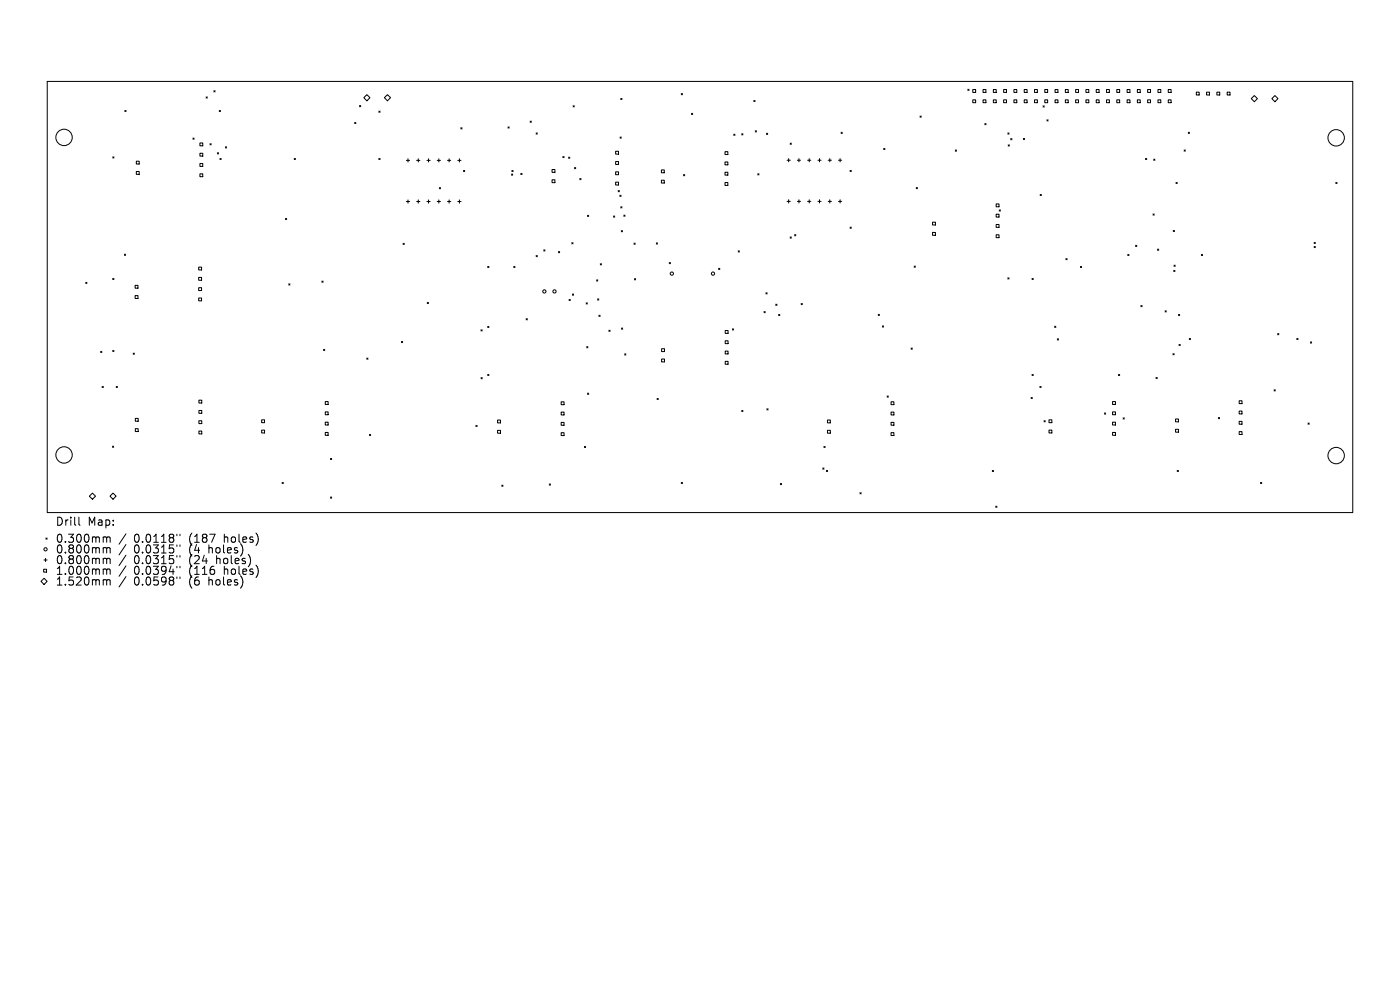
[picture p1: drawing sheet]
<svg xmlns="http://www.w3.org/2000/svg" width="297mm" height="210mm" viewBox="0 0 297 210" stroke-linecap="round" stroke-linejoin="round" font-family="sans-serif">
<defs><g id="words">
<g font-size="2.4">
<text x="11.7" y="111.8">Drill</text>
<text x="18.6" y="111.8">Map:</text>
<text x="11.7" y="115.4">0.300mm</text>
<text x="11.7" y="117.6">0.800mm</text>
<text x="11.7" y="119.9">0.800mm</text>
<text x="28.4" y="115.4">0.0118&quot;</text>
<text x="28.4" y="117.6">0.0315&quot;</text>
<text x="28.4" y="119.9">0.0315&quot;</text>
<text x="40.2" y="115.4">(187</text>
<text x="40.2" y="117.6">(4</text>
<text x="40.2" y="119.9">(24</text>
<text x="44.5" y="117.6">holes)</text>
<text x="46.1" y="119.9">holes)</text>
<text x="47.8" y="115.4">holes)</text>
<text x="11.7" y="122.2">1.000mm</text>
<text x="11.7" y="124.4">1.520mm</text>
<text x="28.4" y="122.2">0.0394&quot;</text>
<text x="28.4" y="124.4">0.0598&quot;</text>
<text x="40.2" y="122.2">(116</text>
<text x="40.2" y="124.4">(6</text>
<text x="44.5" y="124.4">holes)</text>
<text x="47.8" y="122.2">holes)</text>
</g>
</g></defs>
<g fill="none" stroke="#000" stroke-width=".21">
<path d="M10 17.3h277v91.4h-277zM45.4 19.2l.2 .3M45.6 19.2l-.2 .3M144.5 19.8l.3 .3M144.8 19.8l-.3 .3M205.3 18.9l.3 .3M205.6 18.9l-.3 .3M206.4 19h.6v.6h-.6zM208.6 19h.6v.6h-.6zM210.7 19h.6v.6h-.6zM212.9 19h.6v.6h-.6zM215.1 19h.6v.6h-.6z"/>
<path d="M217.3 19h.6v.6h-.6zM219.5 19h.6v.6h-.6zM221.6 19h.7v.6h-.7zM223.8 19h.6v.6h-.6zM226 19h.6v.6h-.6zM228.2 19h.6v.6h-.6zM230.4 19h.6v.6h-.6zM232.6 19h.6v.6h-.6zM234.7 19h.6v.6h-.6zM236.9 19h.6v.6h-.6zM239.1 19h.6v.6h-.6zM241.3 19h.6v.6h-.6z"/>
<path d="M243.5 19h.6v.6h-.6zM245.7 19h.6v.6h-.6zM247.8 19h.6v.6h-.6zM253.8 19.5h.6v.7h-.6zM256 19.5h.6v.7h-.6zM258.2 19.5h.6v.7h-.6zM260.3 19.5h.6v.7h-.6zM23.9 33.3l.3 .2M24.2 33.3l-.3 .2M26.5 23.4l.2 .3M26.7 23.4l-.2 .3M28.9 34.2h.6v.6h-.6z"/>
<path d="M28.9 36.4h.6v.6h-.6zM40.9 29.3l.3 .2M41.2 29.3l-.3 .2M42.4 30.3h.6v.6h-.6zM42.4 32.5h.6v.6h-.6zM42.4 34.7h.6v.6h-.6zM42.4 36.9h.6v.6h-.6zM43.7 20.6l.3 .2M44 20.6l-.3 .2M44.5 30.5l.3 .2M44.8 30.5l-.3 .2M46.1 32.4l.3 .3"/>
<path d="M46.4 32.4l-.3 .3M46.5 23.4l.3 .3M46.7 33.6l.2 .3M46.8 23.4l-.3 .3M46.9 33.6l-.2 .3M47.8 31.1l.3 .3M48.1 31.1l-.3 .3M62.4 33.6l.3 .3M62.7 33.6l-.3 .3M75.2 26l.3 .2M75.5 26l-.3 .2M76.3 22.4l.2 .2"/>
<path d="M76.5 22.4l-.2 .2M77.2 20.7l.6-.6 .7 .6-.7 .7zM80.4 23.6l.2 .2M80.4 33.6l.2 .3M80.6 23.6l-.2 .2M80.6 33.6l-.2 .3M81.5 20.7l.7-.6 .7 .6-.7 .7zM86.2 34h.7M86.6 33.7v.7M88.4 34h.7M88.7 33.7v.7M90.6 34h.7"/>
<path d="M90.9 33.7v.7M92.8 34h.6M93.1 33.7v.7M93.2 39.8l.3 .3M93.5 39.8l-.3 .3M94.9 34h.7M95.3 33.7v.7M97.1 34h.7M97.5 33.7v.7M97.8 27.1l.2 .3M98 27.1l-.2 .3M98.3 36.1l.3 .3"/>
<path d="M98.6 36.1l-.3 .3M107.8 26.9l.2 .3M108 26.9l-.2 .3M108.5 36.9l.3 .3M108.6 36.1l.3 .3M108.8 36.9l-.3 .3M108.9 36.1l-.3 .3M110.5 36.8l.2 .2M110.7 36.8l-.2 .2M112.5 25.7l.2 .2M112.7 25.7l-.2 .2M113.7 28.2l.3 .3"/>
<path d="M114 28.2l-.3 .3M117.1 36h.6v.6h-.6zM117.1 38.1h.6v.6h-.6zM119.4 33.2l.3 .3M119.7 33.2l-.3 .3M120.6 33.3l.3 .3M120.9 33.3l-.3 .3M121.6 22.4l.2 .3M121.8 22.4l-.2 .3M121.9 35.5l.2 .3M122.1 35.5l-.2 .3M123 37.9l.3 .2"/>
<path d="M123.3 37.9l-.3 .2M130.6 32.1h.6v.6h-.6zM130.6 34.3h.6v.6h-.6zM130.6 36.5h.6v.6h-.6zM130.6 38.6h.6v.6h-.6zM131.5 29.1l.3 .2M131.7 20.9l.3 .2M131.8 29.1l-.3 .2M132 20.9l-.3 .2M140.3 36h.6v.6h-.6zM140.3 38.2h.6v.6h-.6zM145 37l.3 .3"/>
<path d="M145.3 37l-.3 .3M146.7 24l.2 .3M146.9 24l-.2 .3M153.8 32.2h.6v.6h-.6zM153.8 34.4h.6v.6h-.6zM153.8 36.5h.6v.6h-.6zM153.8 38.7h.6v.6h-.6zM155.7 28.5l.2 .2M155.9 28.5l-.2 .2M157.4 28.4l.2 .2M157.6 28.4l-.2 .2M159.9 21.3l.3 .3"/>
<path d="M160.2 21.3l-.3 .3M160.2 27.7l.3 .3M160.5 27.7l-.3 .3M160.8 36.9l.2 .2M161 36.9l-.2 .2M162.6 28.3l.3 .2M162.9 28.3l-.3 .2M167 34h.7M167.3 33.6v.7M167.6 30.4l.3 .2M167.9 30.4l-.3 .2M169.1 34h.7"/>
<path d="M169.5 33.6v.7M171.3 34h.7M171.7 33.6v.7M173.5 34h.7M173.9 33.6v.7M175.7 34h.7M176 33.6v.7M177.9 34h.7M178.2 33.6v.7M178.4 28.1l.3 .2M178.7 28.1l-.3 .2M180.3 36.1l.3 .3"/>
<path d="M180.6 36.1l-.3 .3M187.5 31.5l.2 .2M187.7 31.5l-.2 .2M194.4 39.8l.2 .2M194.6 39.8l-.2 .2M195.2 24.6l.2 .3M195.4 24.6l-.2 .3M202.7 31.8l.2 .3M202.9 31.8l-.2 .3M206.4 21.2h.6v.6h-.6zM208.6 21.2h.6v.6h-.6zM208.9 26.2l.3 .3"/>
<path d="M209.2 26.2l-.3 .3M210.7 21.2h.6v.6h-.6zM212.9 21.2h.6v.6h-.6zM213.8 28.2l.3 .3M213.9 30.7l.2 .3M214.1 28.2l-.3 .3M214.1 30.7l-.2 .3M214.4 29.4l.3 .3M214.7 29.4l-.3 .3M215.1 21.2h.6v.6h-.6zM217.1 29.4l.3 .2M217.3 21.2h.6v.6h-.6z"/>
<path d="M217.4 29.4l-.3 .2M219.5 21.2h.6v.6h-.6zM221.3 22.5l.2 .2M221.5 22.5l-.2 .2M221.6 21.2h.7v.6h-.7zM222.1 25.4l.3 .3M222.4 25.4l-.3 .3M223.8 21.2h.6v.6h-.6zM226 21.2h.6v.6h-.6zM228.2 21.2h.6v.6h-.6zM230.4 21.2h.6v.6h-.6zM232.6 21.2h.6v.6h-.6z"/>
<path d="M234.7 21.2h.6v.6h-.6zM236.9 21.2h.6v.6h-.6zM239.1 21.2h.6v.6h-.6zM241.3 21.2h.6v.6h-.6zM243 33.6l.3 .3M243.3 33.6l-.3 .3M243.5 21.2h.6v.6h-.6zM244.8 33.8l.2 .2M245 33.8l-.2 .2M245.7 21.2h.6v.6h-.6zM247.8 21.2h.6v.6h-.6zM249.5 38.7l.2 .3"/>
<path d="M249.7 38.7l-.2 .3M251.2 31.8l.3 .3M251.5 31.8l-.3 .3M252.1 28.1l.2 .2M252.3 28.1l-.2 .2M265.4 20.9l.7-.6 .7 .6-.7 .7zM269.8 20.9l.7-.6 .6 .6-.6 .7zM283.4 38.7l.2 .3M283.6 38.7l-.2 .3M18.2 59.9l.2 .2M18.4 59.9l-.2 .2M23.9 59.1l.3 .2"/>
<path d="M24.2 59.1l-.3 .2M26.4 53.9l.3 .3M26.7 53.9l-.3 .3M42.2 56.7h.6v.6h-.6zM42.2 58.8h.6v.7h-.6zM60.6 46.3l.2 .3M60.8 46.3l-.2 .3M68.3 59.6l.2 .3M68.5 59.6l-.2 .3M85.5 51.6l.3 .3M85.8 51.6l-.3 .3M86.2 42.8h.7"/>
<path d="M86.6 42.4v.7M88.4 42.8h.7M88.7 42.4v.7M90.6 42.8h.7M90.9 42.4v.7M92.8 42.8h.6M93.1 42.4v.7M94.9 42.8h.7M95.3 42.4v.7M97.1 42.8h.7M97.5 42.4v.7M103.5 56.5l.2 .3"/>
<path d="M103.7 56.5l-.2 .3M109 56.5l.2 .3M109.2 56.5l-.2 .3M113.7 54.2l.3 .3M114 54.2l-.3 .3M115.4 53l.2 .3M115.6 53l-.2 .3M118.5 53.4l.2 .2M118.7 53.4l-.2 .2M121.3 51.5l.3 .2M121.6 51.5l-.3 .2M124.6 45.7l.3 .2"/>
<path d="M124.9 45.7l-.3 .2M126.6 59.4l.2 .2M126.8 59.4l-.2 .2M127.3 55.9l.3 .3M127.6 55.9l-.3 .3M130.2 45.8l.2 .3M130.4 45.8l-.2 .3M131.1 40.4l.3 .3M131.4 40.4l-.3 .3M131.5 41.4l.3 .3M131.7 43.9l.3 .2M131.8 41.4l-.3 .3"/>
<path d="M131.8 48.9l.3 .3M132 43.9l-.3 .2M132.1 48.9l-.3 .3M132.3 45.6l.3 .3M132.6 45.6l-.3 .3M134.5 51.6l.3 .2M134.6 59.1l.3 .3M134.8 51.6l-.3 .2M134.9 59.1l-.3 .3M139.2 51.5l.3 .3M139.5 51.5l-.3 .3M142 55.7l.2 .2"/>
<path d="M142.2 55.7l-.2 .2M152.5 56.9l.2 .3M152.7 56.9l-.2 .3M156.6 53.2l.3 .3M156.9 53.2l-.3 .3M167 42.7h.7M167.3 42.4v.7M167.6 50.3l.3 .2M167.9 50.3l-.3 .2M168.6 49.8l.2 .2M168.8 49.8l-.2 .2M169.1 42.7h.7"/>
<path d="M169.5 42.4v.7M171.3 42.7h.7M171.7 42.4v.7M173.5 42.7h.7M173.9 42.4v.7M175.7 42.7h.7M176 42.4v.7M177.9 42.7h.7M178.2 42.4v.7M180.3 48.2l.3 .2M180.6 48.2l-.3 .2M193.9 56.4l.3 .3"/>
<path d="M194.2 56.4l-.3 .3M197.8 47.1h.6v.6h-.6zM197.8 49.3h.6v.6h-.6zM211.3 43.3h.6v.6h-.6zM211.3 45.4h.6v.6h-.6zM211.3 47.6h.6v.6h-.6zM211.3 49.8h.6v.6h-.6zM212 44.5l.2 .3M212.2 44.5l-.2 .3M213.8 58.9l.3 .3M214.1 58.9l-.3 .3M218.9 59.1l.3 .2"/>
<path d="M219.2 59.1l-.3 .2M220.7 41.2l.2 .3M220.9 41.2l-.2 .3M226.1 54.8l.3 .3M226.4 54.8l-.3 .3M229.2 56.5l.3 .3M229.5 56.5l-.3 .3M239.2 54l.3 .2M239.5 54l-.3 .2M240.9 52l.3 .3M241.2 52l-.3 .3M244.6 45.4l.3 .2"/>
<path d="M244.9 45.4l-.3 .2M245.6 52.8l.2 .3M245.8 52.8l-.2 .3M248.9 48.9l.3 .2M249 57.3l.3 .3M249.1 56.2l.2 .3M249.2 48.9l-.3 .2M249.3 57.3l-.3 .3M249.3 56.2l-.2 .3M254.9 54l.2 .2M255.1 54l-.2 .2M278.8 51.4l.2 .3"/>
<path d="M278.8 52.3l.2 .2M279 51.4l-.2 .3M279 52.3l-.2 .2M21.4 74.5l.2 .3M21.6 74.5l-.2 .3M23.9 74.3l.3 .3M24.2 74.3l-.3 .3M28.2 74.9l.3 .3M28.5 74.9l-.3 .3M28.7 60.5h.6v.6h-.6zM28.7 62.7h.6v.6h-.6zM42.2 61h.6v.6h-.6z"/>
<path d="M42.2 63.2h.6v.6h-.6zM61.3 60.2l.2 .3M61.5 60.2l-.2 .3M68.6 74.1l.3 .3M68.9 74.1l-.3 .3M77.8 76l.3 .2M78.1 76l-.3 .2M85.2 72.4l.2 .3M85.4 72.4l-.2 .3M90.6 64.1l.3 .3M90.9 64.1l-.3 .3M102 70l.3 .2"/>
<path d="M102.3 70l-.3 .2M103.5 69.2l.2 .3M103.5 79.4l.2 .3M103.7 69.2l-.2 .3M103.7 79.4l-.2 .3M111.6 67.6l.3 .3M111.9 67.6l-.3 .3M120.7 63.5l.3 .3M121 63.5l-.3 .3M121.4 62.4l.3 .2M121.7 62.4l-.3 .2M124.3 64.2l.3 .3"/>
<path d="M124.5 73.5l.2 .3M124.6 64.2l-.3 .3M124.7 73.5l-.2 .3M126.8 63.4l.2 .3M127 63.4l-.2 .3M127.1 66.9l.2 .2M127.3 66.9l-.2 .2M129.2 70l.2 .3M129.4 70l-.2 .3M131.8 69.6l.3 .2M132.1 69.6l-.3 .2M132.5 75.1l.3 .2"/>
<path d="M132.8 75.1l-.3 .2M140.4 74h.6v.6h-.6zM140.4 76.2h.6v.6h-.6zM153.8 70.1h.7v.6h-.7zM153.8 72.3h.7v.6h-.7zM153.8 74.5h.7v.6h-.7zM153.8 76.7h.7v.6h-.7zM155.4 69.8l.2 .2M155.6 69.8l-.2 .2M162.1 66.1l.2 .2M162.3 66.1l-.2 .2M162.5 62.1l.2 .3"/>
<path d="M162.7 62.1l-.2 .3M164.6 64.5l.2 .3M164.8 64.5l-.2 .3M165.2 66.7l.2 .2M165.4 66.7l-.2 .2M170 64.4l.2 .2M170.2 64.4l-.2 .2M186.3 66.7l.3 .2M186.6 66.7l-.3 .2M187.2 69.1l.2 .3M187.4 69.1l-.2 .3M193.3 73.8l.2 .3"/>
<path d="M193.5 73.8l-.2 .3M218.9 79.4l.3 .3M219.2 79.4l-.3 .3M223.7 69.2l.3 .3M224 69.2l-.3 .3M224.3 71.9l.3 .2M224.6 71.9l-.3 .2M237.3 79.4l.2 .3M237.5 79.4l-.2 .3M242 64.8l.3 .3M242.3 64.8l-.3 .3M247.2 65.9l.2 .3"/>
<path d="M247.4 65.9l-.2 .3M248.8 75l.3 .3M249.1 75l-.3 .3M250 66.7l.3 .2M250.1 73.1l.3 .2M250.3 66.7l-.3 .2M250.4 73.1l-.3 .2M252.3 71.8l.3 .2M252.6 71.8l-.3 .2M271 70.8l.3 .2M271.3 70.8l-.3 .2M275.1 71.8l.3 .2"/>
<path d="M275.4 71.8l-.3 .2M278 72.5l.3 .3M278.3 72.5l-.3 .3M21.7 82l.2 .2M21.9 82l-.2 .2M23.9 94.6l.2 .3M24.1 94.6l-.2 .3M24.6 82l.3 .2M24.9 82l-.3 .2M28.7 88.8h.6v.6h-.6zM28.7 90.9h.6v.6h-.6zM42.2 84.9h.6v.6h-.6z"/>
<path d="M42.2 87.1h.6v.6h-.6zM42.2 89.3h.6v.6h-.6zM42.2 91.4h.6v.6h-.6zM55.5 89.1h.6v.6h-.6zM55.5 91.2h.6v.6h-.6zM69 85.2h.6v.6h-.6zM69 87.4h.6v.6h-.6zM69 89.6h.6v.6h-.6zM69 91.7h.6v.6h-.6zM70.1 97.2l.3 .3M70.4 97.2l-.3 .3M78.4 92.1l.2 .3"/>
<path d="M78.6 92.1l-.2 .3M101 90.2l.2 .3M101.2 90.2l-.2 .3M102 80.1l.3 .3M102.3 80.1l-.3 .3M105.6 89.1h.6v.6h-.6zM105.6 91.3h.6v.6h-.6zM119 85.2h.7v.6h-.7zM119 87.4h.7v.6h-.7zM119 89.6h.7v.6h-.7zM119 91.8h.7v.6h-.7zM124 94.7l.2 .2"/>
<path d="M124.2 94.7l-.2 .2M124.6 83.4l.3 .3M124.9 83.4l-.3 .3M139.4 84.5l.3 .3M139.7 84.5l-.3 .3M157.4 87.1l.2 .2M157.6 87.1l-.2 .2M162.7 86.7l.3 .3M163 86.7l-.3 .3M174.5 99.3l.3 .2M174.8 94.7l.2 .2M174.8 99.3l-.3 .2"/>
<path d="M175 94.7l-.2 .2M175.3 99.8l.3 .2M175.5 89.1h.6v.6h-.6zM175.5 91.3h.6v.6h-.6zM175.6 99.8l-.3 .2M188.2 84l.3 .3M188.5 84l-.3 .3M189 85.2h.6v.6h-.6zM189 87.4h.6v.6h-.6zM189 89.6h.6v.6h-.6zM189 91.8h.6v.6h-.6zM210.5 99.8l.3 .2"/>
<path d="M210.8 99.8l-.3 .2M218.7 84.3l.3 .3M219 84.3l-.3 .3M220.6 82l.3 .2M220.9 82l-.3 .2M221.5 89.2l.2 .3M221.7 89.2l-.2 .3M222.5 89.1h.6v.6h-.6zM222.5 91.2h.6v.6h-.6zM234.3 87.6l.3 .3M234.6 87.6l-.3 .3M236 85.2h.6v.6h-.6z"/>
<path d="M236 87.4h.6v.6h-.6zM236 89.6h.6v.6h-.6zM236 91.7h.6v.6h-.6zM238.3 88.6l.2 .3M238.5 88.6l-.2 .3M245.2 80.1l.3 .2M245.5 80.1l-.3 .2M249.4 88.9h.6v.6h-.6zM249.4 91.1h.6v.6h-.6zM249.7 99.8l.3 .2M250 99.8l-.3 .2M258.5 88.6l.2 .2"/>
<path d="M258.7 88.6l-.2 .2M262.9 85h.6v.6h-.6zM262.9 87.2h.6v.6h-.6zM262.9 89.4h.6v.6h-.6zM262.9 91.6h.6v.6h-.6zM270.3 82.7l.2 .2M270.5 82.7l-.2 .2M277.5 89.7l.2 .3M277.7 89.7l-.2 .3M9.3 118.8h.7M9.7 118.4v.7M9.7 114.1l.3 .3"/>
<path d="M10 114.1l-.3 .3M16.7 109.7v1.5l.3 .2M19 105.3l.6-.7 .7 .7-.7 .6zM22.1 113.9l.5 .1v.1M22.1 116.2h.3l.2 .2M22.1 118.4h.3l.2 .3M22.6 114.1l.3-.2 .4 .1 .1 1M22.6 114.1v.9M22.6 116.4v.9M22.6 118.7v.9M22.6 116.4l.3-.2h.4l.1 1.1M22.6 118.7l.3-.3 .4 .1 .1 1.1"/>
<path d="M23.3 105.3l.7-.7 .6 .7-.6 .6zM26.7 113.2l-1.4 2.2M26.7 115.5l-1.4 2.2M26.7 117.8l-1.4 2.2M37.5 113.3v.3M37.5 115.6v.3M37.5 117.9v.3M38.2 113.3v.3M38.2 115.6v.3M38.2 117.9v.3M59.8 102.3l.3 .3M60.1 102.3l-.3 .3"/>
<path d="M70.1 105.4l.3 .3M70.4 105.4l-.3 .3M106.5 102.9l.2 .3M106.7 102.9l-.2 .3M116.5 102.7l.3 .2M116.8 102.7l-.3 .2M144.5 102.3l.3 .3M144.8 102.3l-.3 .3M165.6 102.6l.2 .2M165.8 102.6l-.2 .2M182.4 104.5l.3 .3M182.7 104.5l-.3 .3"/>
<path d="M211.2 107.4l.3 .2M211.5 107.4l-.3 .2M267.4 102.3l.3 .3M267.7 102.3l-.3 .3M9.3 120.8h.6v.6h-.6zM9.3 122.7l.7 .6-.7 .7-.6-.7zM22.1 120.7l.5 .1v.1M22.1 123h.3l.2 .2M22.6 120.9v.9M22.6 123.2v.9M22.6 120.9l.3-.2 .4 .1 .1 1M22.6 123.2l.3-.2h.4l.1 1.1"/>
<path d="M26.7 120l-1.4 2.3M26.7 122.3l-1.4 2.2M37.5 120.1v.4M37.5 122.4v.3M38.2 120.1v.4M38.2 122.4v.3"/>
<circle cx="13.6" cy="29.2" r="1.74"/>
<circle cx="283.5" cy="29.2" r="1.74"/>
<circle cx="142.5" cy="58" r=".34"/>
<circle cx="151.3" cy="58" r=".34"/>
<circle cx="115.5" cy="61.8" r=".34"/>
<circle cx="117.6" cy="61.8" r=".34"/>
<circle cx="13.6" cy="96.5" r="1.74"/>
<circle cx="283.5" cy="96.6" r="1.74"/>
<circle cx="9.7" cy="116.5" r=".34"/>
</g>
<use href="#words"/>
</svg>
